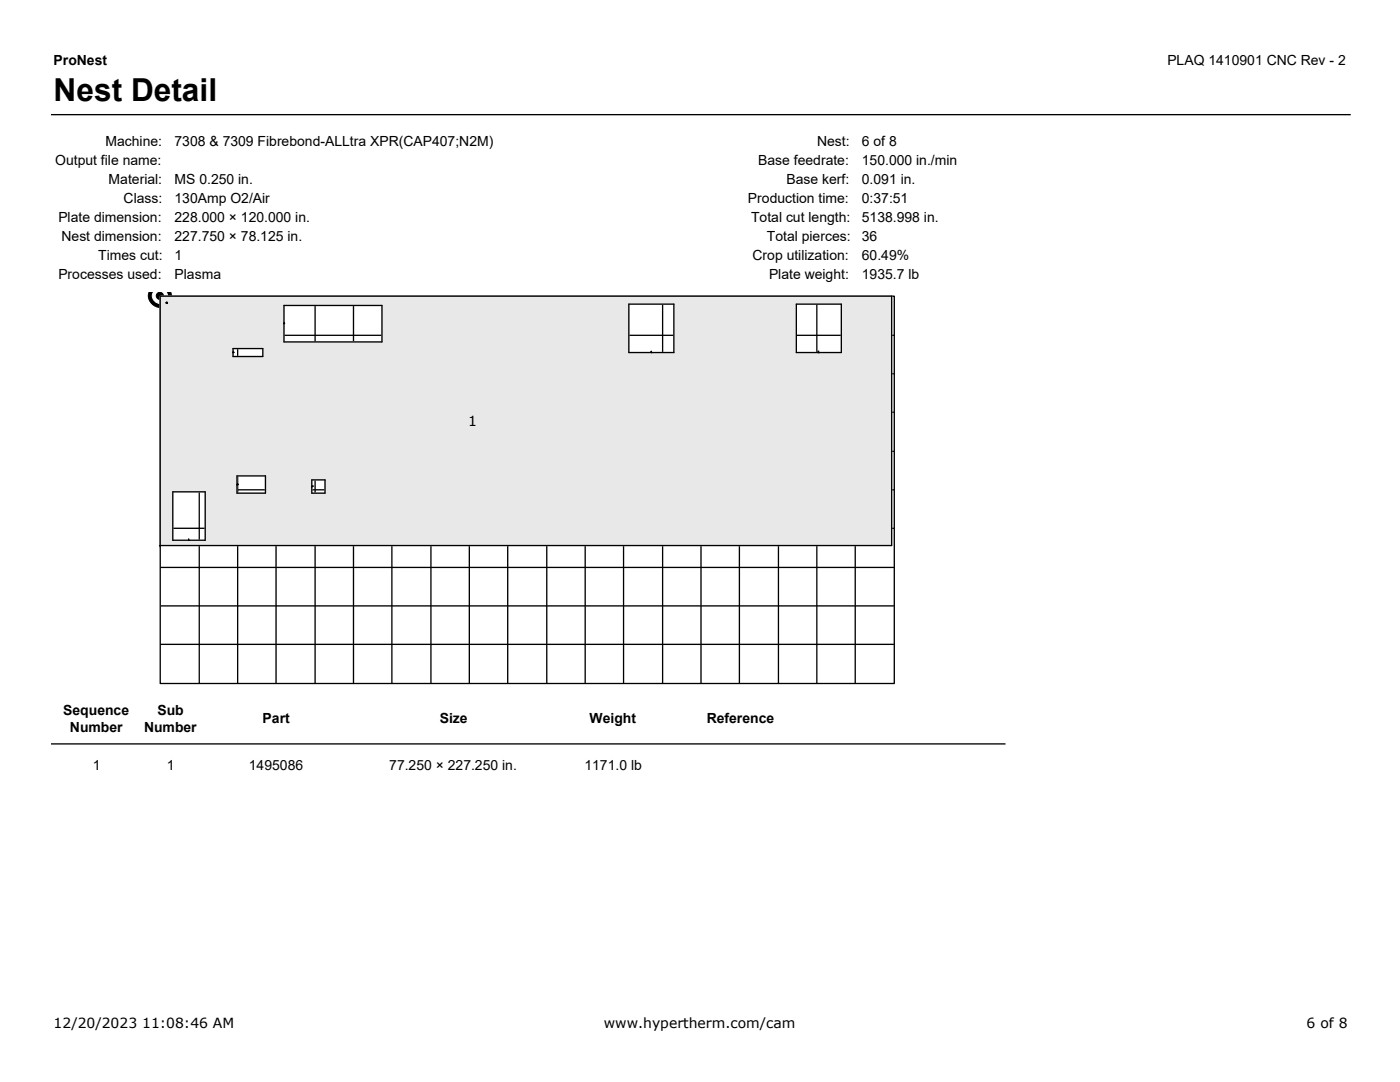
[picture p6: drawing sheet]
<svg xmlns="http://www.w3.org/2000/svg" width="279mm" height="216mm" viewBox="0 0 279 216" stroke-linecap="round" stroke-linejoin="round" font-family="sans-serif">
<defs><g id="words">
<text font-size="6.3" x="10.7" y="20.1">Nest Detail</text>
<g font-size="2.8">
<text x="10.7" y="13.1">ProNest</text>
<text x="233" y="13.1">PLAQ 1410901 CNC Rev - 2</text>
<text x="21.1" y="29">Machine:</text>
<text x="34.8" y="29">7308 &amp; 7309 Fibrebond-ALLtra XPR(CAP407;N2M)</text>
<text x="163.1" y="29">Nest:</text>
<text x="172" y="29">6 of 8</text>
<text x="11" y="32.8">Output file name:</text>
<text x="151.3" y="32.9">Base feedrate:</text>
<text x="172" y="32.9">150.000 in./min</text>
<text x="21.7" y="36.7">Material:</text>
<text x="24.7" y="40.5">Class:</text>
<text x="34.8" y="36.7">MS 0.250 in.</text>
<text x="34.8" y="40.5">130Amp O2/Air</text>
<text x="149.3" y="40.5">Production time:</text>
<text x="157" y="36.7">Base kerf:</text>
<text x="172" y="36.7">0.091 in.</text>
<text x="172" y="40.5">0:37:51</text>
<text x="11.6" y="44.3">Plate dimension:</text>
<text x="34.8" y="44.3">228.000 × 120.000 in.</text>
<text x="149.9" y="44.3">Total cut length:</text>
<text x="172" y="44.3">5138.998 in.</text>
<text x="12.3" y="48.1">Nest dimension:</text>
<text x="19.6" y="51.8">Times cut:</text>
<text x="34.8" y="48.1">227.750 × 78.125 in.</text>
<text x="34.8" y="51.9">1</text>
<text x="150.2" y="51.9">Crop utilization:</text>
<text x="153" y="48.1">Total pierces:</text>
<text x="172" y="48.1">36</text>
<text x="172" y="51.9">60.49%</text>
<text x="11.6" y="55.7">Processes used:</text>
<text x="34.8" y="55.7">Plasma</text>
<text x="153.5" y="55.7">Plate weight:</text>
<text x="172" y="55.7">1935.7 lb</text>
<text x="93.4" y="84.9">1</text>
<text x="12.6" y="142.6">Sequence</text>
<text x="31.4" y="142.6">Sub</text>
<text x="14" y="146">Number</text>
<text x="28.7" y="146">Number</text>
<text x="52.4" y="144.3">Part</text>
<text x="87.8" y="144.3">Size</text>
<text x="117.7" y="144.3">Weight</text>
<text x="141" y="144.3">Reference</text>
<text x="18.5" y="153.6">1</text>
<text x="33.3" y="153.6">1</text>
<text x="49.7" y="153.6">1495086</text>
<text x="77.7" y="153.6">77.250 × 227.250 in.</text>
<text x="116.6" y="153.6">1171.0 lb</text>
<text x="10.7" y="205.2">12/20/2023 11:08:46 AM</text>
<text x="120.5" y="205.2">www.hypertherm.com/cam</text>
<text x="260.8" y="205.2">6 of 8</text>
</g>
</g></defs>
<path d="M10.2 22.9h259.4" fill="none" stroke="#000" stroke-width=".26"/>
<g fill="#000" stroke="#000" stroke-width=".2">
<path d="M29.7 58.5h4.4a2.3 2.3 0 0 1-2.2 2.8 2.3 2.3 0 0 1-2.2-2.8z" fill-rule="evenodd"/>
<circle cx="31.9" cy="59" r=".72"/>
</g>
<path d="M30.5 58.6l.2-.2h2.4a1.32 1.32 0 0 1-.7 2.1 1.52 1.52 0 0 1-1.9-1.9z" fill-rule="evenodd" fill="#fff" stroke="#fff" stroke-width=".2"/>
<path d="M32 59.1h146.5v77.3h-146.5z" fill-rule="evenodd" fill="#fff" stroke="#000" stroke-width=".26"/>
<g fill="none" stroke="#000" stroke-width=".26">
<path d="M39.8 59.2v77.1M47.4 59.2v77.1M55.1 59.2v77.1M62.9 59.2v77.1M70.5 59.2v77.1M78.2 59.2v77.1M86 59.2v77.1M93.7 59.2v77.1M101.3 59.2v77.1M109.1 59.2v77.1M116.8 59.2v77.1M124.4 59.2v77.1"/>
<path d="M132.2 59.2v77.1M139.9 59.2v77.1M147.6 59.2v77.1M155.4 59.2v77.1M163 59.2v77.1M170.7 59.2v77.1M32.1 66.9h146.2M32.1 74.6h146.2M33.2 60.4h.1zM33.3 60.3l-.1 .1 .1 .2 .1-.2zM33.3 60.4v.2M46.5 70.3v-.1l.1 .1"/>
<path d="M46.5 70.3h.1M46.5 69.6h5.9v1.5h-5.9zM56.7 64.5v-.1l.1 .1M56.7 61h19.5v7.2h-19.5zM125.5 60.7h9v9.6h-9zM130 70.1l-.1 .1 .1 .1M158.9 60.7h9v9.6h-9zM163.4 70.1h-.1v.2h.1M32.1 82.3h146.2M32.1 90.1h146.2M32.1 97.7h146.2M34.5 98.1h6.5v9.7h-6.5z"/>
<path d="M47.3 96.7l.1-.2 .2 .2M47.3 95h5.7v3.4h-5.7zM62.2 97.1l.2-.2 .1 .2M62.2 95.8h2.7v2.6h-2.7zM31.8 108.9h146.1v-49.8h-145.9v50M32.1 105.4h146.2M32.1 113.2h146.2M37.7 107.5v.3M32.1 120.9h146.2M32.1 128.6h146.2M10.2 148.4h190.5"/>
</g>
<path d="M158.9 60.7v9.6h9v-9.6zM125.5 60.7v9.6h9v-9.6zM56.7 61v7.2h19.5v-7.2zM33.3 60.3l-.1 .1 .1 .2 .1-.2zM46.5 69.6v1.5h5.9v-1.5zM62.2 95.8v2.6h2.7v-2.6zM47.3 95v3.4h5.7v-3.4zM34.5 98.1v9.7h6.5v-9.7zM32 59.1h145.9v49.8h-145.9z" fill-rule="evenodd" fill="#e8e8e8" stroke="#e8e8e8" stroke-width=".26"/>
<use href="#words"/>
</svg>
